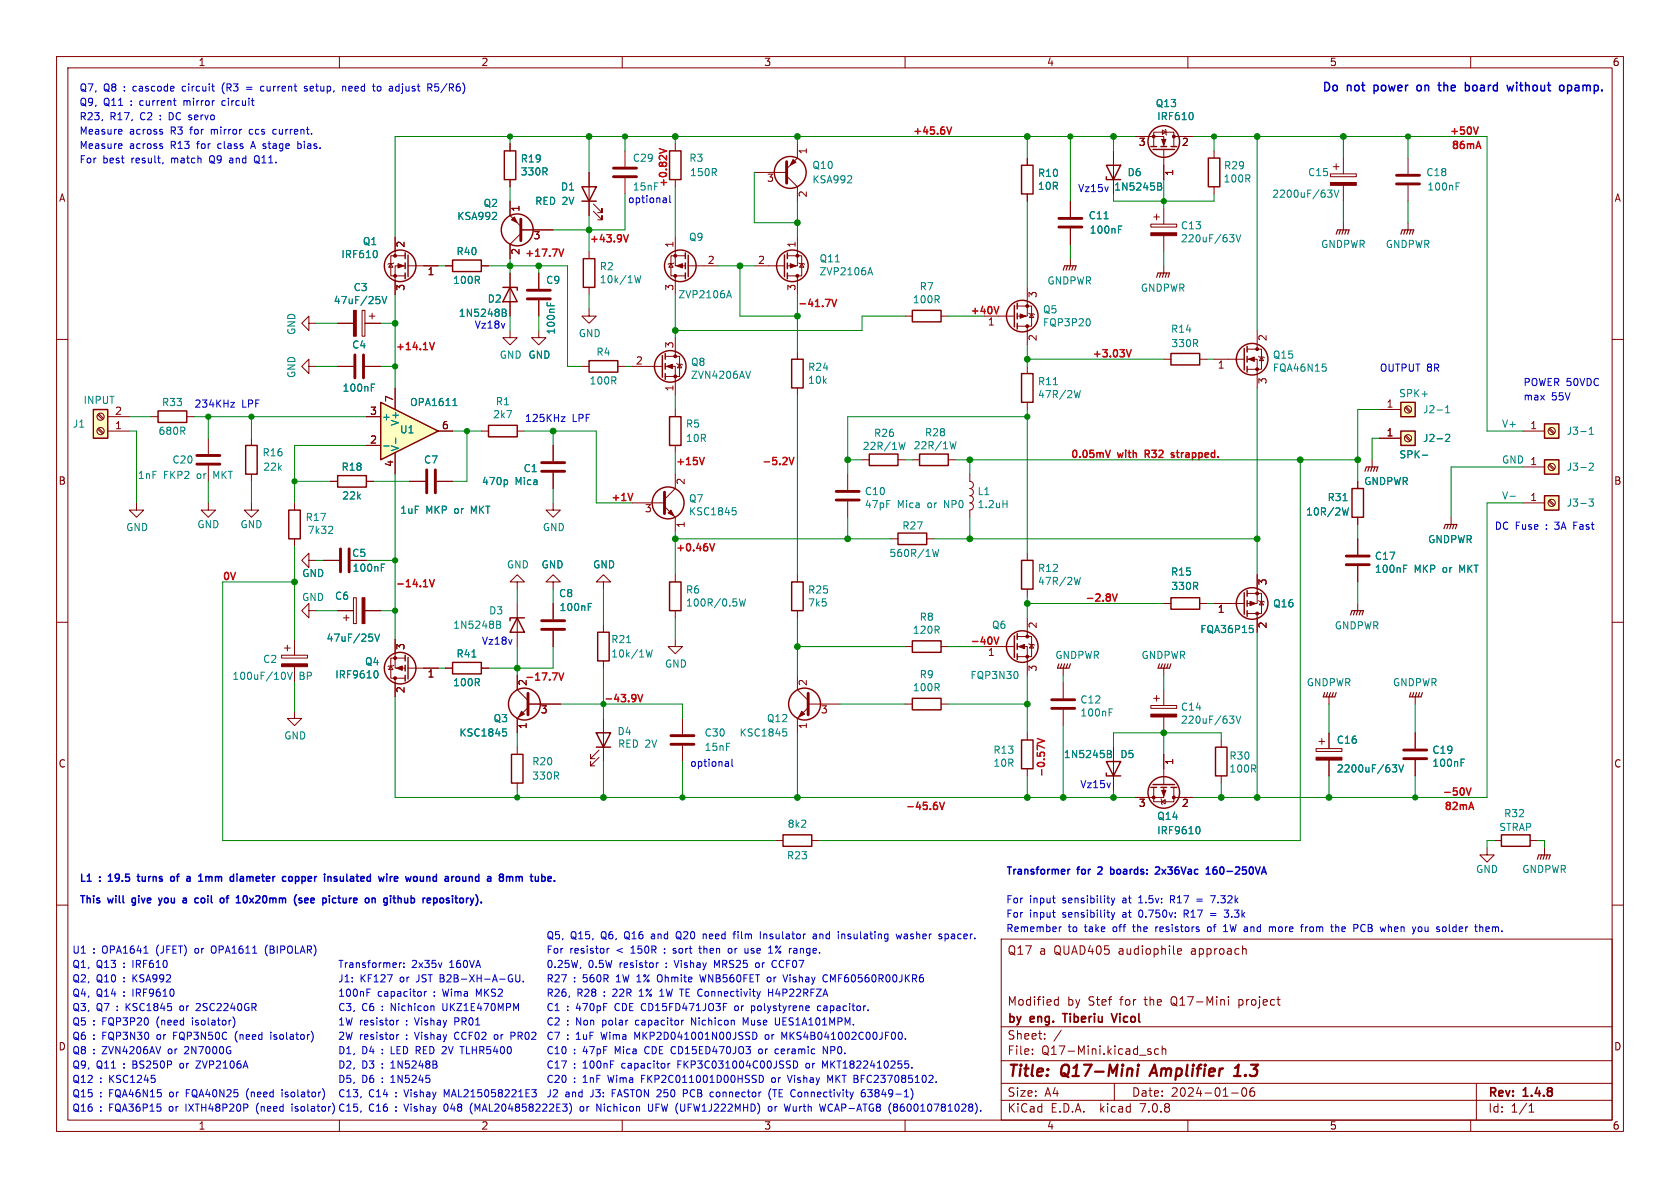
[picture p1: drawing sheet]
<svg xmlns="http://www.w3.org/2000/svg" width="297mm" height="210mm" viewBox="0 0 297 210" stroke-linecap="round" stroke-linejoin="round" font-family="sans-serif">
<defs><g id="words">
<g font-size="2.8" fill="#840000">
<text x="178" y="190.9">Title:</text>
<text x="187.7" y="190.9">Q17-Mini</text>
<text x="204.4" y="190.9">Amplifier</text>
<text x="219.9" y="190.9">1.3</text>
</g>
<g font-size="2.1" fill="#0000c2">
<text x="233.7" y="16.3">Do</text>
<text x="238.1" y="16.3">not</text>
<text x="243.3" y="16.3">power</text>
<text x="251.4" y="16.3">on</text>
<text x="255.7" y="16.3">the</text>
<text x="260.8" y="16.3">board</text>
<text x="268.8" y="16.3">without</text>
<text x="278.5" y="16.3">opamp.</text>
</g>
<g font-size="2.1" fill="#840000">
<text x="178" y="169">Q17</text>
<text x="183.7" y="169">a</text>
<text x="186.4" y="169">QUAD405</text>
<text x="197.9" y="169">audiophile</text>
<text x="210.8" y="169">approach</text>
<text x="178" y="178">Modified</text>
<text x="188.7" y="178">by</text>
<text x="192.5" y="178">Stef</text>
<text x="198.2" y="178">for</text>
<text x="202.6" y="178">the</text>
<text x="207.4" y="178">Q17-Mini</text>
<text x="219.5" y="178">project</text>
<text x="178" y="184">Sheet:</text>
<text x="178" y="181.2">by</text>
<text x="182.2" y="181.2">eng.</text>
<text x="188.7" y="181.2">Tiberiu</text>
<text x="197.9" y="181.2">Vicol</text>
<text x="178" y="186.7">File:</text>
<text x="184.1" y="186.7">Q17-Mini.kicad_sch</text>
<text x="178" y="196.9">KiCad</text>
<text x="178" y="194.1">Size:</text>
<text x="184.7" y="194.1">A4</text>
<text x="185.7" y="196.9">E.D.A.</text>
<text x="194.6" y="196.9">kicad</text>
<text x="200" y="194.1">Date:</text>
<text x="201.8" y="196.9">7.0.8</text>
<text x="207" y="194.1">2024-01-06</text>
<text x="263" y="194.3">Rev:</text>
<text x="263" y="196.9">Id:</text>
<text x="267.1" y="196.9">1/1</text>
<text x="269.4" y="194.3">1.4.8</text>
</g>
<g font-size="1.8" fill="#840000">
<text x="35" y="11.9">1</text>
<text x="85" y="11.9">2</text>
<text x="135" y="11.9">3</text>
<text x="185" y="11.9">4</text>
<text x="235" y="11.9">5</text>
<text x="285" y="11.9">6</text>
<text x="143" y="27.4" transform="rotate(-90 143 27.4)">1</text>
<text x="201.2" y="26.1">3</text>
<text x="208.8" y="26.1">2</text>
<text x="10.3" y="35.9">A</text>
<text x="135.5" y="32.5">3</text>
<text x="143" y="35" transform="rotate(-90 143 35)">2</text>
<text x="207.7" y="31.2" transform="rotate(-90 207.7 31.2)">1</text>
<text x="285.3" y="35.9">A</text>
<text x="92.2" y="37.5" transform="rotate(-90 92.2 37.5)">1</text>
<text x="71.8" y="43.9" transform="rotate(-90 71.8 43.9)">2</text>
<text x="92.2" y="45.2" transform="rotate(-90 92.2 45.2)">2</text>
<text x="94.2" y="42.6">3</text>
<text x="119.1" y="43.9" transform="rotate(-90 119.1 43.9)">1</text>
<text x="125" y="46.7">2</text>
<text x="133.9" y="46.7">2</text>
<text x="140.7" y="43.9" transform="rotate(-90 140.7 43.9)">1</text>
<text x="71.8" y="51.5" transform="rotate(-90 71.8 51.5)">3</text>
<text x="75.5" y="49">1</text>
<text x="119.1" y="51.5" transform="rotate(-90 119.1 51.5)">3</text>
<text x="140.7" y="51.5" transform="rotate(-90 140.7 51.5)">3</text>
<text x="183.6" y="52.8" transform="rotate(-90 183.6 52.8)">3</text>
<text x="174.6" y="57.9">1</text>
<text x="112.3" y="64.5">2</text>
<text x="119.1" y="61.7" transform="rotate(-90 119.1 61.7)">3</text>
<text x="183.6" y="60.4" transform="rotate(-90 183.6 60.4)">2</text>
<text x="215.2" y="65.5">1</text>
<text x="224.2" y="60.4" transform="rotate(-90 224.2 60.4)">2</text>
<text x="69.6" y="71.2" transform="rotate(-90 69.6 71.2)">7</text>
<text x="119.1" y="69.3" transform="rotate(-90 119.1 69.3)">1</text>
<text x="224.2" y="68" transform="rotate(-90 224.2 68)">3</text>
<text x="20.2" y="75.9">1</text>
<text x="20.2" y="73.4">2</text>
<text x="65.3" y="73.4">3</text>
<text x="78" y="75.9">6</text>
<text x="245" y="77.2">1</text>
<text x="245" y="72.1">1</text>
<text x="270.4" y="75.9">1</text>
<text x="65.3" y="78.5">2</text>
<text x="69.6" y="82.6" transform="rotate(-90 69.6 82.6)">4</text>
<text x="10.3" y="85.9">B</text>
<text x="121.4" y="85.8" transform="rotate(-90 121.4 85.8)">2</text>
<text x="270.4" y="88.6">1</text>
<text x="285.3" y="85.9">B</text>
<text x="113.9" y="90.9">3</text>
<text x="121.4" y="93.4" transform="rotate(-90 121.4 93.4)">1</text>
<text x="62.2" y="98.7">C5</text>
<text x="224.2" y="103.6" transform="rotate(-90 224.2 103.6)">3</text>
<text x="183.6" y="111.2" transform="rotate(-90 183.6 111.2)">2</text>
<text x="215.2" y="108.7">1</text>
<text x="224.2" y="111.2" transform="rotate(-90 224.2 111.2)">2</text>
<text x="71.8" y="115" transform="rotate(-90 71.8 115)">3</text>
<text x="174.6" y="116.3">1</text>
<text x="183.6" y="118.8" transform="rotate(-90 183.6 118.8)">3</text>
<text x="71.8" y="122.6" transform="rotate(-90 71.8 122.6)">2</text>
<text x="75.5" y="120.1">1</text>
<text x="93.4" y="121.4" transform="rotate(-90 93.4 121.4)">2</text>
<text x="143" y="121.4" transform="rotate(-90 143 121.4)">2</text>
<text x="93.4" y="129" transform="rotate(-90 93.4 129)">1</text>
<text x="95.5" y="126.4">3</text>
<text x="143" y="129" transform="rotate(-90 143 129)">1</text>
<text x="145" y="126.4">3</text>
<text x="10.3" y="135.9">C</text>
<text x="207.7" y="135.3" transform="rotate(-90 207.7 135.3)">1</text>
<text x="285.3" y="135.9">C</text>
<text x="201.2" y="143">3</text>
<text x="208.8" y="143">2</text>
<text x="10.3" y="185.9">D</text>
<text x="285.3" y="185.9">D</text>
<text x="35" y="199.9">1</text>
<text x="85" y="199.9">2</text>
<text x="135" y="199.9">3</text>
<text x="185" y="199.9">4</text>
<text x="235" y="199.9">5</text>
<text x="285" y="199.9">6</text>
</g>
<g font-size="1.8" fill="#0000c2">
<text x="14" y="16.3">Q7,</text>
<text x="18.3" y="16.3">Q8</text>
<text x="22" y="16.3">:</text>
<text x="23.8" y="16.3">cascode</text>
<text x="32.7" y="16.3">circuit</text>
<text x="39.9" y="16.3">(R3</text>
<text x="47.1" y="16.3">current</text>
<text x="55.1" y="16.3">setup,</text>
<text x="62" y="16.3">need</text>
<text x="67.6" y="16.3">to</text>
<text x="70.7" y="16.3">adjust</text>
<text x="77.7" y="16.3">R5/R6)</text>
<text x="14" y="23.9">Measure</text>
<text x="14" y="21.3">R23,</text>
<text x="14" y="18.8">Q9,</text>
<text x="18.3" y="18.8">Q11</text>
<text x="19.4" y="21.3">R17,</text>
<text x="22.9" y="23.9">across</text>
<text x="23.2" y="18.8">:</text>
<text x="24.9" y="21.3">C2</text>
<text x="25" y="18.8">current</text>
<text x="30.3" y="23.9">R3</text>
<text x="30.3" y="21.3">DC servo</text>
<text x="32.9" y="18.8">mirror</text>
<text x="33.9" y="23.9">for</text>
<text x="37.8" y="23.9">mirror</text>
<text x="39.9" y="18.8">circuit</text>
<text x="44.7" y="23.9">ccs</text>
<text x="49.1" y="23.9">current.</text>
<text x="14" y="29">For</text>
<text x="14" y="26.4">Measure</text>
<text x="18.2" y="29">best</text>
<text x="22.9" y="26.4">across</text>
<text x="23.3" y="29">result,</text>
<text x="30.3" y="26.4">R13</text>
<text x="30.5" y="29">match</text>
<text x="35.1" y="26.4">for</text>
<text x="37.5" y="29">Q9</text>
<text x="39" y="26.4">class</text>
<text x="41.2" y="29">and</text>
<text x="45.1" y="26.4">A stage</text>
<text x="45.9" y="29">Q11.</text>
<text x="53.7" y="26.4">bias.</text>
<text x="110.9" y="36">optional</text>
<text x="190.5" y="34">Vz15v</text>
<text x="83.8" y="58.2">Vz18v</text>
<text x="243.8" y="65.8">OUTPUT 8R</text>
<text x="269.2" y="68.3">POWER 50VDC</text>
<text x="269.2" y="70.9">max</text>
<text x="274.3" y="70.9">55V</text>
<text x="34.3" y="72.1">234KHz</text>
<text x="42.7" y="72.1">LPF</text>
<text x="92.7" y="74.7">125KHz</text>
<text x="101.1" y="74.7">LPF</text>
<text x="264.2" y="93.7">DC Fuse</text>
<text x="273.4" y="93.7">:</text>
<text x="275.2" y="93.7">3A</text>
<text x="278.6" y="93.7">Fast</text>
<text x="85.1" y="114.1">Vz18v</text>
<text x="121.9" y="135.6">optional</text>
<text x="190.9" y="139.4">Vz15v</text>
<text x="14" y="156">L1</text>
<text x="17.7" y="156">:</text>
<text x="19.8" y="156">19.5</text>
<text x="25.5" y="156">turns</text>
<text x="31.8" y="156">of</text>
<text x="35.1" y="156">a</text>
<text x="37.8" y="156">1mm</text>
<text x="43.8" y="156">diameter</text>
<text x="53.6" y="156">copper</text>
<text x="61.5" y="156">insulated</text>
<text x="71.7" y="156">wire</text>
<text x="76.9" y="156">wound</text>
<text x="84.4" y="156">around</text>
<text x="92.4" y="156">a</text>
<text x="95" y="156">8mm</text>
<text x="177.8" y="154.7">Transformer</text>
<text x="190.6" y="154.7">for</text>
<text x="194.7" y="154.7">2</text>
<text x="197.4" y="154.7">boards:</text>
<text x="205.9" y="154.7">2x36Vac</text>
<text x="215.4" y="154.7">160-250VA</text>
<text x="14" y="159.8">This</text>
<text x="19.2" y="159.8">will</text>
<text x="23.9" y="159.8">give</text>
<text x="29.2" y="159.8">you</text>
<text x="34" y="159.8">a</text>
<text x="36.6" y="159.8">coil</text>
<text x="41.6" y="159.8">of</text>
<text x="44.9" y="159.8">10x20mm</text>
<text x="55.6" y="159.8">(see</text>
<text x="61.2" y="159.8">picture</text>
<text x="69.2" y="159.8">on</text>
<text x="73" y="159.8">github</text>
<text x="80.4" y="159.8">repository).</text>
<text x="177.8" y="159.8">For</text>
<text x="182" y="159.8">input</text>
<text x="187.9" y="159.8">sensibility</text>
<text x="198.7" y="159.8">at</text>
<text x="201.8" y="159.8">1.5v:</text>
<text x="207.5" y="159.8">R17</text>
<text x="215.1" y="159.8">7.32k</text>
<text x="96.5" y="166.1">Q5,</text>
<text x="100.8" y="166.1">Q15,</text>
<text x="106.4" y="166.1">Q6,</text>
<text x="110.7" y="166.1">Q16</text>
<text x="115.6" y="166.1">and</text>
<text x="120.2" y="166.1">Q20</text>
<text x="125.1" y="166.1">need</text>
<text x="130.8" y="166.1">film</text>
<text x="135.6" y="166.1">Insulator</text>
<text x="145.2" y="166.1">and</text>
<text x="149.8" y="166.1">insulating</text>
<text x="160.4" y="166.1">washer</text>
<text x="168.1" y="166.1">spacer.</text>
<text x="177.8" y="162.3">For</text>
<text x="177.8" y="164.9">Remember</text>
<text x="182" y="162.3">input</text>
<text x="187.9" y="162.3">sensibility</text>
<text x="188.8" y="164.9">to</text>
<text x="191.9" y="164.9">take</text>
<text x="197" y="164.9">off</text>
<text x="198.7" y="162.3">at</text>
<text x="200.8" y="164.9">the</text>
<text x="201.8" y="162.3">0.750v:</text>
<text x="204.9" y="164.9">resistors</text>
<text x="210" y="162.3">R17</text>
<text x="214.3" y="164.9">of</text>
<text x="217.4" y="164.9">1W and</text>
<text x="217.6" y="162.3">3.3k</text>
<text x="225.8" y="164.9">more</text>
<text x="231.7" y="164.9">from</text>
<text x="237.2" y="164.9">the</text>
<text x="241.4" y="164.9">PCB</text>
<text x="246.4" y="164.9">when</text>
<text x="252.2" y="164.9">you</text>
<text x="256.7" y="164.9">solder</text>
<text x="263.7" y="164.9">them.</text>
<text x="12.7" y="168.7">U1</text>
<text x="12.7" y="173.7">Q2,</text>
<text x="12.7" y="171.2">Q1,</text>
<text x="16.4" y="168.7">:</text>
<text x="17" y="173.7">Q10</text>
<text x="17" y="171.2">Q13</text>
<text x="18.2" y="168.7">OPA1641</text>
<text x="21.9" y="173.7">:</text>
<text x="21.9" y="171.2">:</text>
<text x="23.7" y="173.7">KSA992</text>
<text x="23.7" y="171.2">IRF610</text>
<text x="27.9" y="168.7">(JFET)</text>
<text x="34.9" y="168.7">or</text>
<text x="38" y="168.7">OPA1611</text>
<text x="47.7" y="168.7">(BIPOLAR)</text>
<text x="59.7" y="171.2">Transformer:</text>
<text x="59.7" y="173.7">J1:</text>
<text x="63.6" y="173.7">KF127</text>
<text x="70.8" y="173.7">or</text>
<text x="72.8" y="171.2">2x35v</text>
<text x="73.9" y="173.7">JST B2B-XH-A-GU.</text>
<text x="79.6" y="171.2">160VA</text>
<text x="96.5" y="171.2">0.25W,</text>
<text x="96.5" y="173.7">R27</text>
<text x="96.5" y="168.7">For</text>
<text x="100.7" y="168.7">resistor</text>
<text x="101.4" y="173.7">:</text>
<text x="103.2" y="173.7">560R</text>
<text x="104" y="171.2">0.5W</text>
<text x="109.1" y="168.7">&lt;</text>
<text x="109.2" y="173.7">1W 1%</text>
<text x="109.6" y="171.2">resistor</text>
<text x="111.8" y="168.7">150R</text>
<text x="116.9" y="173.7">Ohmite</text>
<text x="119.7" y="168.7">sort</text>
<text x="119.8" y="171.2">Vishay</text>
<text x="124.5" y="168.7">then</text>
<text x="124.7" y="173.7">WNB560FET</text>
<text x="126.9" y="171.2">MRS25</text>
<text x="129.8" y="168.7">or</text>
<text x="132.9" y="168.7">use</text>
<text x="134.4" y="171.2">or</text>
<text x="136.7" y="173.7">or</text>
<text x="137.4" y="168.7">1%</text>
<text x="137.6" y="171.2">CCF07</text>
<text x="139.8" y="173.7">Vishay</text>
<text x="141.2" y="168.7">range.</text>
<text x="147" y="173.7">CMF60560R00JKR6</text>
<text x="12.7" y="176.3">Q4,</text>
<text x="12.7" y="178.8">Q3,</text>
<text x="17" y="176.3">Q14</text>
<text x="17" y="178.8">Q7</text>
<text x="20.7" y="178.8">:</text>
<text x="21.9" y="176.3">:</text>
<text x="22.5" y="178.8">KSC1845</text>
<text x="23.7" y="176.3">IRF9610</text>
<text x="32.3" y="178.8">or</text>
<text x="35.4" y="178.8">2SC2240GR</text>
<text x="59.7" y="176.3">100nF</text>
<text x="59.7" y="178.8">C3,</text>
<text x="63.9" y="178.8">C6</text>
<text x="66.7" y="176.3">capacitor</text>
<text x="67.6" y="178.8">:</text>
<text x="69.4" y="178.8">Nichicon</text>
<text x="76.8" y="176.3">:</text>
<text x="78.6" y="176.3">Wima</text>
<text x="78.7" y="178.8">UKZ1E470MPM</text>
<text x="84.6" y="176.3">MKS2</text>
<text x="96.5" y="178.8">C1</text>
<text x="96.5" y="176.3">R26,</text>
<text x="100.2" y="178.8">:</text>
<text x="101.9" y="178.8">470pF</text>
<text x="102" y="176.3">R28</text>
<text x="106.8" y="176.3">:</text>
<text x="108.6" y="176.3">22R</text>
<text x="109" y="178.8">CDE CD15FD471JO3F</text>
<text x="113.5" y="176.3">1%</text>
<text x="117.3" y="176.3">1W TE Connectivity</text>
<text x="130.6" y="178.8">or</text>
<text x="133.7" y="178.8">polystyrene</text>
<text x="137.1" y="176.3">H4P22RFZA</text>
<text x="145.6" y="178.8">capacitor.</text>
<text x="12.7" y="183.9">Q6</text>
<text x="12.7" y="181.4">Q5</text>
<text x="16.4" y="183.9">:</text>
<text x="16.4" y="181.4">:</text>
<text x="18.2" y="183.9">FQP3N30</text>
<text x="18.2" y="181.4">FQP3P20</text>
<text x="27.9" y="181.4">(need</text>
<text x="28" y="183.9">or</text>
<text x="31.1" y="183.9">FQP3N50C</text>
<text x="34.4" y="181.4">isolator)</text>
<text x="42.2" y="183.9">(need</text>
<text x="48.7" y="183.9">isolator)</text>
<text x="59.7" y="181.4">1W resistor</text>
<text x="59.7" y="183.9">2W resistor</text>
<text x="71.9" y="181.4">:</text>
<text x="71.9" y="183.9">:</text>
<text x="73.7" y="181.4">Vishay</text>
<text x="73.7" y="183.9">Vishay</text>
<text x="80.8" y="181.4">PR01</text>
<text x="80.8" y="183.9">CCF02</text>
<text x="88" y="183.9">or</text>
<text x="91.1" y="183.9">PR02 C7</text>
<text x="96.5" y="181.4">C2</text>
<text x="100.2" y="181.4">:</text>
<text x="100.2" y="183.9">:</text>
<text x="101.9" y="181.4">Non</text>
<text x="101.9" y="183.9">1uF</text>
<text x="106.6" y="183.9">Wima</text>
<text x="106.7" y="181.4">polar</text>
<text x="112.6" y="183.9">MKP2D041001N00JSSD</text>
<text x="112.8" y="181.4">capacitor</text>
<text x="122.9" y="181.4">Nichicon</text>
<text x="132.2" y="181.4">Muse</text>
<text x="135.9" y="183.9">or</text>
<text x="138.1" y="181.4">UES1A101MPM.</text>
<text x="139" y="183.9">MKS4B041002C00JF00.</text>
<text x="12.7" y="186.4">Q8</text>
<text x="12.7" y="189">Q9,</text>
<text x="12.7" y="191.5">Q12</text>
<text x="16.4" y="186.4">:</text>
<text x="17" y="189">Q11</text>
<text x="17.6" y="191.5">:</text>
<text x="18.2" y="186.4">ZVN4206AV</text>
<text x="19.4" y="191.5">KSC1245</text>
<text x="21.9" y="189">:</text>
<text x="23.7" y="189">BS250P</text>
<text x="30" y="186.4">or</text>
<text x="32.3" y="189">or</text>
<text x="33.1" y="186.4">2N7000G</text>
<text x="35.4" y="189">ZVP2106A</text>
<text x="59.7" y="189">D2,</text>
<text x="59.7" y="191.5">D5,</text>
<text x="59.7" y="186.4">D1,</text>
<text x="63.9" y="189">D3</text>
<text x="63.9" y="191.5">D6</text>
<text x="63.9" y="186.4">D4</text>
<text x="67.6" y="189">:</text>
<text x="67.6" y="191.5">:</text>
<text x="67.6" y="186.4">:</text>
<text x="69.4" y="189">1N5248B</text>
<text x="69.4" y="191.5">1N5245</text>
<text x="69.4" y="186.4">LED RED 2V</text>
<text x="82.3" y="186.4">TLHR5400</text>
<text x="96.5" y="189">C17</text>
<text x="96.5" y="191.5">C20</text>
<text x="96.5" y="186.4">C10</text>
<text x="101.4" y="189">:</text>
<text x="101.4" y="191.5">:</text>
<text x="101.4" y="186.4">:</text>
<text x="103.2" y="189">100nF</text>
<text x="103.2" y="191.5">1nF</text>
<text x="103.2" y="186.4">47pF</text>
<text x="107.8" y="191.5">Wima</text>
<text x="109" y="186.4">Mica</text>
<text x="110.2" y="189">capacitor</text>
<text x="113.8" y="191.5">FKP2C011001D00HSSD</text>
<text x="114.4" y="186.4">CDE CD15ED470JO3</text>
<text x="120.3" y="189">FKP3C031004C00JSSD</text>
<text x="135" y="186.4">or</text>
<text x="137.1" y="191.5">or</text>
<text x="138.1" y="186.4">ceramic</text>
<text x="140.2" y="191.5">Vishay</text>
<text x="143.1" y="189">or</text>
<text x="146.2" y="189">MKT1822410255.</text>
<text x="146.8" y="186.4">NP0.</text>
<text x="147.4" y="191.5">MKT BFC237085102.</text>
<text x="12.7" y="194.1">Q15</text>
<text x="12.7" y="196.6">Q16</text>
<text x="17.6" y="194.1">:</text>
<text x="17.6" y="196.6">:</text>
<text x="19.4" y="194.1">FQA46N15</text>
<text x="19.4" y="196.6">FQA36P15</text>
<text x="30.2" y="196.6">or</text>
<text x="30.2" y="194.1">or</text>
<text x="33.3" y="196.6">IXTH48P20P</text>
<text x="33.3" y="194.1">FQA40N25</text>
<text x="44.2" y="194.1">(need</text>
<text x="45.9" y="196.6">(need</text>
<text x="50.7" y="194.1">isolator)</text>
<text x="52.4" y="196.6">isolator) C15,</text>
<text x="59.7" y="194.1">C13,</text>
<text x="65.2" y="196.6">C16</text>
<text x="65.2" y="194.1">C14</text>
<text x="70" y="196.6">:</text>
<text x="70" y="194.1">:</text>
<text x="71.8" y="196.6">Vishay</text>
<text x="71.8" y="194.1">Vishay</text>
<text x="78.9" y="196.6">048</text>
<text x="78.9" y="194.1">MAL215058221E3</text>
<text x="83.7" y="196.6">(MAL204858222E3)</text>
<text x="96.5" y="194.1">J2</text>
<text x="99.9" y="194.1">and</text>
<text x="103.4" y="196.6">or</text>
<text x="104.5" y="194.1">J3:</text>
<text x="106.5" y="196.6">Nichicon</text>
<text x="108.4" y="194.1">FASTON 250</text>
<text x="115.9" y="196.6">UFW (UFW1J222MHD)</text>
<text x="121.4" y="194.1">PCB</text>
<text x="126.4" y="194.1">connector</text>
<text x="136.9" y="194.1">(TE</text>
<text x="137.5" y="196.6">or</text>
<text x="140.6" y="196.6">Wurth</text>
<text x="141.1" y="194.1">Connectivity</text>
<text x="147" y="196.6">WCAP-ATG8</text>
<text x="153.7" y="194.1">63849-1)</text>
<text x="159.4" y="196.6">(860010781028).</text>
</g>
<g font-size="1.8" fill="#ff0002">
<text x="161.3" y="23.9">+45.6V</text>
<text x="256" y="23.9">+50V</text>
<text x="256.5" y="26.4">86mA</text>
<text x="118" y="33.2" transform="rotate(-90 118 33.2)">+0.82V</text>
<text x="92.7" y="45.5">+17.7V</text>
<text x="104.1" y="42.9">+43.9V</text>
<text x="141" y="54.4">-41.7V</text>
<text x="171.4" y="55.6">+40V</text>
<text x="69.8" y="62">+14.1V</text>
<text x="193" y="63.3">+3.03V</text>
<text x="119.4" y="82.3">+15V</text>
<text x="134.6" y="82.3">-5.2V</text>
<text x="189.2" y="81">0.05mV</text>
<text x="197.7" y="81">with</text>
<text x="203" y="81">R32</text>
<text x="208.2" y="81">strapped.</text>
<text x="107.9" y="88.7">+1V</text>
<text x="119.4" y="97.5">+0.46V</text>
<text x="39.1" y="102.6">0V</text>
<text x="69.8" y="103.9">-14.1V</text>
<text x="191.8" y="106.4">-2.8V</text>
<text x="171.4" y="114.1">-40V</text>
<text x="92.7" y="120.4">-17.7V</text>
<text x="106.7" y="124.2">-43.9V</text>
<text x="184.8" y="137.5" transform="rotate(-90 184.8 137.5)">-0.57V</text>
<text x="160" y="143.3">-45.6V</text>
<text x="254.8" y="140.7">-50V</text>
<text x="255.3" y="143.3">82mA</text>
</g>
<g font-size="1.8" fill="#008484">
<text x="204.2" y="19.1">Q13</text>
<text x="204.5" y="21.4">IRF610</text>
<text x="92" y="28.9">R19</text>
<text x="111.8" y="28.8">C29</text>
<text x="121.8" y="28.8">R3</text>
<text x="92" y="31.2">330R</text>
<text x="99.1" y="33.9">D1</text>
<text x="111.8" y="33.9">15nF</text>
<text x="121.9" y="31.3">150R</text>
<text x="143.5" y="30.1">Q10</text>
<text x="143.5" y="32.6">KSA992</text>
<text x="183.4" y="31.5">R10</text>
<text x="183.4" y="33.8">10R</text>
<text x="196.9" y="33.9">1N5245B</text>
<text x="199.2" y="31.3">D6</text>
<text x="216.2" y="32.5">100R</text>
<text x="216.3" y="30.1">R29</text>
<text x="224.8" y="35.2">2200uF/63V</text>
<text x="231.1" y="31.3">C15</text>
<text x="252.1" y="31.3">C18</text>
<text x="252.2" y="33.9">100nF</text>
<text x="80.7" y="39.1">KSA992</text>
<text x="85.4" y="36.8">Q2</text>
<text x="94.5" y="36.4">RED 2V</text>
<text x="192.4" y="39">C11</text>
<text x="192.5" y="41.5">100nF</text>
<text x="208.7" y="40.7">C13</text>
<text x="60.3" y="45.8">IRF610</text>
<text x="64" y="43.5">Q1</text>
<text x="80.6" y="45.3">R40</text>
<text x="105.9" y="48">R2</text>
<text x="121.7" y="42.8">Q9</text>
<text x="144.8" y="46.6">Q11</text>
<text x="208.7" y="43">220uF/63V</text>
<text x="233.5" y="44">GNDPWR</text>
<text x="244.9" y="44">GNDPWR</text>
<text x="58.9" y="54">47uF/25V</text>
<text x="62.4" y="51.7">C3</text>
<text x="80" y="50.4">100R</text>
<text x="86.1" y="53.7">D2</text>
<text x="96.4" y="50.4">C9</text>
<text x="105.9" y="50.3">10k/1W</text>
<text x="119.8" y="52.9">ZVP2106A</text>
<text x="144.8" y="48.9">ZVP2106A</text>
<text x="161.3" y="53.8">100R</text>
<text x="162.5" y="51.5">R7</text>
<text x="185.1" y="50.5">GNDPWR</text>
<text x="201.6" y="51.8">GNDPWR</text>
<text x="52.4" y="59.3" transform="rotate(-90 52.4 59.3)">GND</text>
<text x="81" y="56.2">1N5248B</text>
<text x="98.3" y="59.2" transform="rotate(-90 98.3 59.2)">100nF</text>
<text x="102.2" y="59.8">GND</text>
<text x="184.3" y="55.6">Q5</text>
<text x="184.3" y="57.9">FQP3P20</text>
<text x="206.9" y="59">R14</text>
<text x="62.2" y="61.8">C4</text>
<text x="88.2" y="63.6">GND GND</text>
<text x="93.3" y="63.6">GND</text>
<text x="105.3" y="63.1">R4</text>
<text x="122.1" y="64.9">Q8</text>
<text x="142.8" y="65.8">R24</text>
<text x="207" y="61.6">330R</text>
<text x="224.9" y="63.6">Q15</text>
<text x="224.9" y="65.9">FQA46N15</text>
<text x="14.7" y="71.6">INPUT</text>
<text x="28.5" y="72">R33</text>
<text x="52.4" y="66.9" transform="rotate(-90 52.4 66.9)">GND</text>
<text x="60.5" y="69.4">100nF</text>
<text x="72.4" y="72">OPA1611</text>
<text x="87.6" y="71.8">R1</text>
<text x="104.1" y="68.2">100R</text>
<text x="122.1" y="67.2">ZVN4206AV</text>
<text x="142.8" y="68.1">10k</text>
<text x="183.4" y="68.3">R11</text>
<text x="183.4" y="70.6">47R/2W</text>
<text x="247.2" y="70.4">SPK+</text>
<text x="12.8" y="75.8">J1</text>
<text x="27.9" y="77.1">680R</text>
<text x="67.4" y="74.5">+</text>
<text x="70.6" y="76.8">U1</text>
<text x="70.7" y="75.4" transform="rotate(-90 70.7 75.4)">V+</text>
<text x="87.1" y="74.1">2k7</text>
<text x="121.2" y="75.8">R5</text>
<text x="154.4" y="77.4">R26</text>
<text x="163.4" y="77.3">R28</text>
<text x="251.5" y="73.3">J2-1</text>
<text x="265.4" y="75.8">V+</text>
<text x="276.9" y="77.1">J3-1</text>
<text x="30.4" y="82.1">C20</text>
<text x="46.3" y="80.9">R16</text>
<text x="46.4" y="83.4">22k</text>
<text x="60.3" y="83.4">R18</text>
<text x="70.7" y="79.9" transform="rotate(-90 70.7 79.9)">V-</text>
<text x="74.9" y="82.1">C7</text>
<text x="92.5" y="83.7">C1</text>
<text x="121.2" y="78.3">10R</text>
<text x="152.4" y="79.7">22R/1W</text>
<text x="161.4" y="79.6">22R/1W</text>
<text x="247.3" y="81.2">SPK-</text>
<text x="251.5" y="78.3">J2-2</text>
<text x="265.4" y="82.1">GND 1</text>
<text x="276.9" y="83.4">J3-2</text>
<text x="24.3" y="84.9">1nF</text>
<text x="28.9" y="84.9">FKP2</text>
<text x="34.9" y="84.9">or</text>
<text x="38" y="84.9">MKT</text>
<text x="60.4" y="88.5">22k</text>
<text x="85.1" y="86">470p</text>
<text x="91" y="86">Mica</text>
<text x="121.7" y="89">Q7</text>
<text x="152.8" y="87.7">C10</text>
<text x="172.7" y="87.7">L1</text>
<text x="234.6" y="88.8">R31</text>
<text x="241.1" y="86">GNDPWR</text>
<text x="265.4" y="88.5">V-</text>
<text x="276.9" y="89.8">J3-3</text>
<text x="22.2" y="94.1">GND</text>
<text x="34.8" y="93.6">GND</text>
<text x="42.4" y="93.6">GND</text>
<text x="53.9" y="92.3">R17</text>
<text x="54.3" y="94.6">7k32</text>
<text x="70.7" y="91">1uF</text>
<text x="75.3" y="91">MKP</text>
<text x="80.4" y="91">or</text>
<text x="83.5" y="91">MKT</text>
<text x="95.9" y="94.1">GND</text>
<text x="121.7" y="91.3">KSC1845</text>
<text x="152.8" y="90">47pF</text>
<text x="158.6" y="90">Mica</text>
<text x="159.4" y="93.8">R27</text>
<text x="164.1" y="90">or</text>
<text x="167.2" y="90">NP0</text>
<text x="172.7" y="90">1.2uH</text>
<text x="230.8" y="91.3">10R/2W</text>
<text x="62.2" y="101.3">100nF</text>
<text x="89.5" y="100.7">GND</text>
<text x="95.6" y="100.7">GND</text>
<text x="104.8" y="100.7">GND</text>
<text x="157.1" y="98.7">560R/1W</text>
<text x="183.4" y="101.3">R12</text>
<text x="206.9" y="102">R15</text>
<text x="243" y="99.2">C17</text>
<text x="243" y="101.5">100nF</text>
<text x="250" y="101.5">MKP</text>
<text x="252.4" y="96.2">GNDPWR</text>
<text x="255.2" y="101.5">or</text>
<text x="258.3" y="101.5">MKT</text>
<text x="53.3" y="106.4">GND</text>
<text x="53.3" y="102.2">GND</text>
<text x="59.1" y="106.2">C6</text>
<text x="98.7" y="105.8">C8</text>
<text x="121.2" y="105.1">R6</text>
<text x="121.2" y="107.4">100R/0.5W</text>
<text x="142.8" y="107.4">7k5</text>
<text x="142.8" y="105.1">R25</text>
<text x="183.4" y="103.6">47R/2W</text>
<text x="207" y="104.5">330R</text>
<text x="225" y="107.6">Q16</text>
<text x="57.6" y="113.6">47uF/25V</text>
<text x="80" y="111.4">1N5248B</text>
<text x="86.4" y="108.8">D3</text>
<text x="98.8" y="108.2">100nF</text>
<text x="108" y="113.9">R21</text>
<text x="161.3" y="112.2">120R</text>
<text x="162.5" y="109.9">R8</text>
<text x="175.3" y="111.4">Q6</text>
<text x="212.1" y="112.1">FQA36P15</text>
<text x="235.9" y="111.5">GNDPWR</text>
<text x="46.4" y="117.4">C2</text>
<text x="64.4" y="117.8">Q4</text>
<text x="80.6" y="116.4">R41</text>
<text x="108" y="116.4">10k/1W</text>
<text x="117.5" y="118.2">GND</text>
<text x="186.5" y="116.7">GNDPWR</text>
<text x="201.7" y="116.7">GNDPWR</text>
<text x="41" y="120.4">100uF/10V</text>
<text x="52.9" y="120.4">BP</text>
<text x="59.2" y="120.1">IRF9610</text>
<text x="80" y="121.5">100R</text>
<text x="161.3" y="122.4">100R</text>
<text x="162.5" y="120.1">R9</text>
<text x="171.5" y="120.2">FQP3N30</text>
<text x="190.9" y="124.6">C12</text>
<text x="208.7" y="125.8">C14</text>
<text x="230.9" y="121.5">GNDPWR</text>
<text x="246.2" y="121.5">GNDPWR</text>
<text x="50.1" y="130.9">GND</text>
<text x="81.1" y="130.4">KSC1845</text>
<text x="87.2" y="127.9">Q3</text>
<text x="109.1" y="130.1">D4</text>
<text x="124.5" y="130.4">C30</text>
<text x="130.6" y="130.4">KSC1845</text>
<text x="135.5" y="127.9">Q12</text>
<text x="190.9" y="126.9">100nF</text>
<text x="208.7" y="128.1">220uF/63V</text>
<text x="236.2" y="131.7">C16</text>
<text x="94" y="135.5">R20</text>
<text x="109.2" y="132.4">RED 2V</text>
<text x="124.5" y="132.9">15nF</text>
<text x="175.5" y="133.5">R13</text>
<text x="175.5" y="135.8">10R</text>
<text x="188" y="134.2">1N5245B</text>
<text x="198" y="134.2">D5</text>
<text x="217.2" y="136.8">100R</text>
<text x="217.2" y="134.5">R30</text>
<text x="236.2" y="136.8">2200uF/63V</text>
<text x="253.1" y="133.5">C19</text>
<text x="253.1" y="135.8">100nF</text>
<text x="94" y="138">330R</text>
<text x="139.1" y="146.5">8k2</text>
<text x="204.5" y="145.1">Q14</text>
<text x="204.5" y="147.7">IRF9610</text>
<text x="264.9" y="147.1">STRAP</text>
<text x="265.8" y="144.7">R32</text>
<text x="139" y="152.1">R23</text>
<text x="260.9" y="154.5">GND</text>
<text x="269" y="154.5">GNDPWR</text>
</g>
</g></defs>
<g fill="none" stroke="#840000" stroke-width=".18">
<path d="M10 10h277v190h-277zM12 12h273v186h-273zM60 10v2M110 10v2M160 10v2M210 10v2M260 10v2M90.2 35.6v2.5l1.9 1.9M90.2 25.4v1.3M90.2 31.8v1.2M104.1 30.5v7.6M104.9 37.3l1.5 1.6v-.8v.8h-.7"/>
<path d="M104.9 36.1l1.5 1.5v-.8v.8h-.7M110.5 26.7v2.8M110.5 31.5v2.8M119.4 25.4v1.3M119.4 31.8v1.2M133.3 30.5h5.8M139.1 31.1l1.9 1.9v2.6M141 25.4v2.5l-1.9 1.9M189.2 35.6v2.8M196.8 26.7v7.6M200.7 24.1h5v1.8M203.5 39.6h4.5v.5h-4.5z"/>
<path d="M204 25.9v-2.5h3.5v2.5M204 38.4h1M204.5 37.8v1.1M205.5 23l.6 .4-.6 .3zM205.7 26.4v5.4M205.7 36.8v2.8M206 22.9l.1 .1v.7l.1 .2M207.5 24.1h3.3M214.6 26.7v1.2M214.6 33v1.3M10 60h2M78.7 47h1.3"/>
<path d="M85.1 47h1.3M90.2 58.4v1.3h1.2l-1.2 1.3-1.3-1.3h1.3M90.2 48.3v7.6M92.1 41.3l-1.9 1.9v2.5M92.1 40.6h5.7M95.2 58.4v1.3h1.3l-1.3 1.3-1.2-1.3h1.2M95.2 48.3v2.8M95.2 53.1v2.8M104.1 54.6v1.3h1.3l-1.3 1.3-1.2-1.3h1.2M104.1 44.5v1.2M104.1 50.8v1.3M118.6 46.6l.4 .6h-.8z"/>
<path d="M119.1 46.5l-.1 .1h-.8l-.1 .1M119.4 41.9v5.1h1.8M119.4 48.8v3.3M121.2 45.2h-2.6v3.6h2.6M121.7 47h5.3M133.3 47h5.4M139.2 45.2h2.5v3.6h-2.5M141 41.9v5.1h-1.8M141 48.8v3.3M141.2 46.5l.2 .1h.7l.1 .1M141.7 46.6l.4 .6h-.7zM160 55.9h1.3"/>
<path d="M166.4 55.9h1.2M189.2 40.4v2.8M189.2 45.7v1.3M205.7 41.7v2.8M205.7 47v1.3M285 60h2M85.1 76.2h1.3M91.4 76.2h1.3M97.8 78.7v2.8M102.9 64.8h1.2M109.2 64.8h1.3M205.7 63.5h1.3"/>
<path d="M212.1 63.5h1.3M243.8 77.5h3.8M248.4 77.1l.9 .9M248.6 77l.8 .8M269.2 76.2h3.8M273.8 75.9l.9 .8M274 75.7l.8 .8M97.8 88.9v1.3h1.3l-1.3 1.2-1.3-1.2h1.3M97.8 83.6v2.8M149.9 83.8v2.8M149.9 88.6v2.8M157.5 95.3h1.2"/>
<path d="M161.3 81.3h1.3M163.8 95.3h1.3M167.6 81.3h1.3M181.6 97.8v1.3M240 85.1v1.3M240 91.4v1.3M240 95.3v2.7M242.6 81.3v1.3M256.5 91.4v1.3M269.2 88.9h3.8M269.2 82.6h3.8M273.8 88.6l.9 .8"/>
<path d="M273.8 82.2l.9 .9M274 88.4l.8 .8M274 82l.8 .9M10 110h2M49.8 115.8h4.6v.5h-4.6zM50.3 114.6h1M50.8 114v1.1M52.1 113v2.8M52.1 117.9v2.8M59.7 108h2.8M60.7 109.2h1M61.2 108.7v1"/>
<path d="M62.5 105.7h.5v4.5h-.5zM64.5 108h2.8M69.1 117.7l.4 .7h-.8zM69.6 117.6l-.1 .1h-.8l-.1 .2M69.8 113v5.1h1.8M69.8 119.9v3.3M71.6 116.3h-2.5v3.6h2.5M72.1 118.1h5.4M78.7 118.1h1.3M85.1 118.1h1.3M91.4 119.4v2.5l1.9 1.9M141 119.4v2.5l1.9 1.9"/>
<path d="M160 114.3h1.3M166.4 114.3h1.2M174 114.3h5.3M179.8 114.3h1.8v5.1M179.8 112.5h2.6v3.6h-2.6M181.6 104.1v1.3M181.6 109.2v3.3M181.9 113.8l.1 .1h.8l.1 .1M182.4 113.9l.4 .7h-.8zM188 118.1v1.3M205.7 118.1v1.3M205.7 106.7h1.3"/>
<path d="M212.1 106.7h1.3M214.6 106.7h5.4M220.5 104.9h2.5v3.6h-2.5M222.2 101.6v5.1h-1.7M222.2 108.5v3.3M222.5 106.2l.1 .1h.8l.1 .1M223 106.3l.4 .6h-.8zM240 100.1v2.8M240 106.7v1.3M285 110h2M52.1 125.7v1.3h1.2l-1.2 1.3-1.3-1.3h1.3M91.4 132.1v1.3"/>
<path d="M91.4 138.4v1.3M93.3 125.1l-1.9 1.9v2.5M93.3 124.5h5.8M105.9 133.9l-1.5 1.5v-.8v.8h.8M105.9 132.6l-1.5 1.5v-.7v.7h.8M106.7 127v7.6M120.6 127v2.8M120.6 131.8v2.8M142.9 125.1l-1.9 1.9v2.5M142.9 124.5h5.7M160 124.5h1.3M166.4 124.5h1.2"/>
<path d="M181.6 129.5v1.3M181.6 135.9v1.3M188 120.7v2.7M188 125.5v2.8M196.8 132.1v7.6M203.5 124.7h4.5v.5h-4.5zM204 139.2v2.5h3.5v-2.5M204 123.4h1M204.5 122.9v1.1M205.7 139.2v1.8h-5M205.7 121.9v2.8M205.7 126.7v2.8"/>
<path d="M205.7 133.4v5.3M215.9 130.8v1.3M215.9 137.2v1.2M234.9 123.2v1.3M250.2 123.2v1.3M250.2 129.5v2.8M250.2 134.4v2.8M10 160h2M205.2 141.2l.2 .2v.7l.1 .1M205.4 141.7l.6-.3v.7zM207.5 141h3.3M264.2 148.6h1.2"/>
<path d="M270.5 148.6h1.3M273 149.9v1.2M285 160h2M177 166h108v32h-108zM186.5 177.6l.2 .1 .4-.1M187.1 176.2v1.5M187.1 176.8l-.4-.1-.2 .1M208.2 168.2l.7-.1-.1-.3-.4-.1-.2 .2v.7h.6M217.2 176.2v.1M217.2 176.7v1M220.1 167.7l.2 .2v.8M60 198v2"/>
<path d="M110 198v2M160 198v2M177 194.5h108M177 191.5h108M177 187.5h108M177 181.5h108M182.5 186.3v.1M182.5 185.5v.1M184.7 183.6v.1M184.7 182.8v.1M187.6 182.1l-1.3 2M197 191.5v3"/>
<path d="M203 185.8l.5 .2v.2l-.2 .2-.4-.1M203 185.5h.5M204.8 185.5l-.4-.1-.3 .3v.4l.1 .2h.6M205.5 185.5l.2-.1 .3 .1 .1 .9M205.5 184.9v1.5M210 198v2M217.7 193.2h1.2M219.7 192.4l.2-.1a.81 .81 0 0 1 .6 .6 .81 .81 0 0 1-.3 .8l-.2 .1a.81 .81 0 0 1-.3-1.4zM221.7 192.3a.59 .59 0 0 0-.7 .6v.6l.1 .2 .4 .1 .2-.1 .1-.5-.1-.3h-.5l-.2 .3M260 198v2M261 191.5v6.5M270.3 196.6h.9"/>
<path d="M270.3 195.5l.4-.4v1.5"/>
<circle cx="248.9" cy="77.5" r=".63"/>
<circle cx="274.3" cy="76.2" r=".63"/>
<circle cx="274.3" cy="82.5" r=".63"/>
<circle cx="274.3" cy="88.9" r=".63"/>
</g>
<path d="M201.2 188.9l-.2 1.3M201.3 188.2l-.1 .2M201.3 188.2l-.1 .1v.1M201.3 188.2v.1l-.1 .1M204.1 188.2l-.9 2M218.2 190.2h1.1M218.3 188.8l.7-.6-.3 2" fill="none" stroke="#840000" stroke-width=".4"/>
<path d="M187.8 179.2h.9M196.5 179.2l.5 1.5 .5-1.5" fill="none" stroke="#840000" stroke-width=".3"/>
<g fill="#840000" stroke="#840000" stroke-width=".18">
<path d="M49.8 117.3h4.6v.6h-4.6z"/>
<path d="M203.5 41.1h4.5v.6h-4.5z"/>
<path d="M140.2 28.2l.5 .5-1 .5z"/>
<path d="M139.7 46.6l1 .4-1 .4z"/>
<path d="M205.4 24.6h.7l-.4 1.1z"/>
<path d="M203.5 126.2h4.5v.5h-4.5z"/>
<path d="M119.6 47l1-.4v.8z"/>
<path d="M205.4 139.7h.7l-.4 1z"/>
<path d="M180.1 114.3l1-.4v.8z"/>
<path d="M90.4 38.9l.5-.5 .5 1z"/>
<path d="M70.1 118.1l1-.4v.8z"/>
<path d="M64 105.7h.5v4.5h-.5z"/>
<path d="M92.2 125.7l.5 .5-1 .5z"/>
<path d="M221 106.3l1 .4-1 .4z"/>
<path d="M141.7 125.7l.5 .5-1 .5z"/>
<circle cx="141" cy="45.2" r=".25"/>
<circle cx="141" cy="48.8" r=".25"/>
<circle cx="204" cy="24.1" r=".25"/>
<circle cx="207.5" cy="24.1" r=".25"/>
<circle cx="119.4" cy="45.2" r=".25"/>
<circle cx="119.4" cy="48.8" r=".25"/>
<circle cx="204" cy="141" r=".25"/>
<circle cx="207.5" cy="141" r=".25"/>
<circle cx="181.6" cy="116.1" r=".25"/>
<circle cx="181.6" cy="112.5" r=".25"/>
<circle cx="69.8" cy="116.3" r=".25"/>
<circle cx="69.8" cy="119.9" r=".25"/>
<circle cx="222.2" cy="104.9" r=".25"/>
<circle cx="222.2" cy="108.5" r=".25"/>
</g>
<g fill="none" stroke="#008484" stroke-width=".18">
<path d="M87 38.8h.8M87.7 37.7v.4M149.8 32.3h.8M150.5 31.2v.4M195.2 38.7h.7M197.7 39.9h.6M204.7 32.3l.6 .2v.2l-.2 .2M204.7 32.9h.4M205.1 32.9l.3 .3-.1 .3-.6 .1M210.8 20l.1 .4-.1 .6M88.8 54.7l.6 .1 .1 .2-.3 .3M88.8 55.3h.4"/>
<path d="M89.2 55.3l.3 .2v.3l-.7 .1M96.7 53.4v.7M97.3 53.6v.5M113.3 48.7l-.3 1.3-.3-.9-.2 .9M128.6 52.3h.6M128.9 51.4l.4 1.2M153.5 48.2h.6M153.8 47.3l.5 1.3M197.7 40.6h.5M217.4 41.5h.7l-.4 .5M217.9 42l.2 .2v.3l-.2 .3M218.5 41.5l.4 1.3 .5-1.3"/>
<path d="M169 78.1l-.3 1.2-.2-.9-.3 .9M255.6 76.9l.4-.1 .3 .3-.8 .9h.8M281 76.8h.7M281 75.9l.3-.4v1.3M89.5 84.8l.2 .3v.3l-.2 .3M164.9 97.1l.3 1.3 .2-.9 .2 .9 .3-1.3M237.4 88.5h.8M238.4 89.8l-.3 1.3-.3-1-.2 1M248.1 99.9h.6M251.5 80.5h.9M266.9 87.7h1M280.9 88.2h.8l-.4 .5 .3 .1v.6l-.2 .1-.5-.1"/>
<path d="M281 82l.4-.1 .3 .3-.8 .9h.8M50.2 118.8a.79 .79 0 0 1 0 1.3M50.8 118.8l.4 1.3 .5-1.3M65.8 112.7v.5M66.3 112.1l.4 1.3 .4-1.3M66.4 118.6a.68 .68 0 0 1 .4 .6 .68 .68 0 0 1-.4 .6M83.4 116.1h.8M179.8 118.8l.2 .4-.2 .6M191 102.1l-.3 1.2-.2-.9-.3 .9M220.9 110.6h.6M221.3 111l.3 .3v.3l-.3 .2M248.1 100.5h.5"/>
<path d="M88.9 128.8h.6M89 129.3h.3l.3 .3-.1 .4-.5 .1M138.4 128.8h.6M138.5 129.3h.4l.2 .3-.1 .4-.5 .1M195.8 132.7l.6 .1v.2l-.2 .3M195.8 133.3h.4M196.1 125.9h.4M196.1 125.3h.6M196.2 133.3l.3 .2-.1 .3-.6 .1M217.4 126.6h.7l-.4 .5M217.9 127.1l.2 .2v.3l-.2 .2M218.5 126.6l.4 1.2 .5-1.2"/>
<path d="M258.3 134.8h.4M258.3 134.2h.6M211.7 146.1a.68 .68 0 0 1 .5 .7 .68 .68 0 0 1-.5 .6"/>
</g>
<g fill="none" stroke="#840000" stroke-width=".51">
<path d="M92.1 38.7v3.8M108.5 31.2h4M108.5 29.7h4M139.1 28.6v3.8M187.2 38.6h4.1M93.2 51.3h4.1M93.2 52.8h4.1M187.2 40.1h4.1M95.8 83.3h4M95.8 81.8h4M147.8 88.4h4.1M147.8 86.9h4.1"/>
<path d="M238 99.8h4.1M238 98.3h4.1M93.3 122.6v3.8M118.6 131.6h4.1M118.6 130h4.1M142.9 122.6v3.8M185.9 125.2h4.1M185.9 123.7h4.1M248.2 132.6h4M248.2 134.1h4"/>
</g>
<g fill="none" stroke="#840000" stroke-width=".25">
<path d="M89.2 26.7h2v5.1h-2zM102.9 33h2.5l-1.3 2.6zM102.9 35.6h2.5M118.4 26.7h2v5.1h-2zM195.6 31.2v.6h2.5M195.6 29.2h2.5l-1.3 2.6zM203.5 25.9h1M203.8 26.4h3.8M205.2 25.9h1M207 25.9h1M213.6 27.9h2v5.1h-2zM80 46h5.1v2h-5.1z"/>
<path d="M88.9 50.8h2.5v.5M90.2 50.8l1.2 2.5h-2.5zM103.1 45.7h2.1v5.1h-2.1zM121.2 44.7v1M121.2 46.5v1M121.2 48.3v1M121.7 45.1v3.8M138.7 45.1v3.8M139.2 44.7v1M139.2 46.5v1M139.2 48.3v1M161.3 54.9h5.1v2h-5.1z"/>
<path d="M86.4 75.2h5v2h-5zM104.1 63.8h5.1v2h-5.1zM207 62.5h5.1v2h-5.1zM247.6 76.2h2.6v2.5h-2.6zM273 74.9h2.6v2.6h-2.6zM158.7 94.2h5.1v2.1h-5.1zM162.6 80.3h5v2h-5zM180.6 99.1h2v5h-2zM239 86.4h2v5h-2zM273 87.6h2.6v2.6h-2.6zM273 81.3h2.6v2.5h-2.6zM71.6 115.8v1"/>
<path d="M71.6 117.6v1M71.6 119.4v1M72.1 116.2v3.8M80 117.1h5.1v2h-5.1zM161.3 113.3h5.1v2h-5.1zM179.3 112.4v3.8M179.8 112v1M179.8 113.8v1M179.8 115.6v1M207 105.7h5.1v2h-5.1zM220 104.8v3.8M220.5 104.4v1"/>
<path d="M220.5 106.2v1M220.5 108v1M90.4 133.4h2.1v5h-2.1zM105.4 129.5h2.5l-1.2 2.6zM105.4 132.1h2.5M161.3 123.4h5.1v2.1h-5.1zM180.6 130.8h2v5.1h-2zM195.6 136.7v.5h2.5M195.6 134.6h2.5l-1.3 2.6zM203.5 139.2h1M203.8 138.7h3.8M205.2 139.2h1"/>
<path d="M207 139.2h1M214.9 132.1h2v5.1h-2zM265.4 147.6h5.1v2h-5.1z"/>
<circle cx="139.7" cy="30.5" r="2.82"/>
<circle cx="205.7" cy="25" r="2.79"/>
<circle cx="91.4" cy="40.6" r="2.82"/>
<circle cx="120.3" cy="47" r="2.79"/>
<circle cx="140.1" cy="47" r="2.79"/>
<circle cx="70.7" cy="118.1" r="2.79"/>
<circle cx="180.7" cy="114.3" r="2.79"/>
<circle cx="221.4" cy="106.7" r="2.79"/>
<circle cx="92.7" cy="124.5" r="2.82"/>
<circle cx="142.2" cy="124.5" r="2.82"/>
<circle cx="205.7" cy="140.1" r="2.79"/>
</g>
<g fill="none" stroke="#840000" stroke-width=".2">
<path d="M188 47.8l.2-.8h2l-.2 .8M188.7 47l-.2 .8M189.2 47l-.2 .8M189.7 47l-.2 .8M204.5 49l.2-.7h2.1l-.3 .7M205.2 48.3l-.2 .7M205.7 48.3l-.2 .7M206.2 48.3l-.2 .7M241.3 83.3l.3-.7h2l-.3 .7M242.1 82.6l-.3 .7M242.6 82.6l-.3 .7M243.1 82.6l-.3 .7"/>
<path d="M255.3 93.5l.2-.8h2.1l-.3 .8M256 92.7l-.2 .8M256.5 92.7l-.2 .8M257 92.7l-.2 .8M187.2 117.3l-.3 .8h2.1l.2-.8M187.7 117.3l-.2 .8M188.2 117.3l-.2 .8M188.7 117.3l-.2 .8M205 117.3l-.3 .8h2.1l.2-.8M205.5 117.3l-.3 .8M206 117.3l-.3 .8M206.5 117.3l-.3 .8"/>
<path d="M238.8 108.7l.2-.7h2l-.2 .7M239.5 108l-.2 .7M240 108l-.2 .7M240.5 108l-.2 .7M234.2 122.4l-.3 .8h2.1l.2-.8M234.7 122.4l-.3 .8M235.2 122.4l-.3 .8M235.7 122.4l-.2 .8M249.4 122.4l-.2 .8h2l.3-.8M249.9 122.4l-.2 .8M250.4 122.4l-.2 .8M251 122.4l-.3 .8"/>
<path d="M271.8 151.9l.2-.8h2.1l-.3 .8M272.5 151.1l-.2 .8M273 151.1l-.2 .8M273.6 151.1l-.3 .8"/>
</g>
<g fill="#ffffc2" stroke="#ffffc2" stroke-width=".18">
<path d="M247.6 76.2h2.6v2.5h-2.6z"/>
<path d="M273 74.9h2.6v2.6h-2.6z"/>
<path d="M273 87.6h2.6v2.6h-2.6z"/>
<path d="M273 81.3h2.6v2.5h-2.6z"/>
</g>
<path d="M67.3 71.1l10.2 5.1-10.2 5.1z" fill="#ffffc2"/>
<g fill="none" stroke="#840000" stroke-width=".25">
<path d="M180.6 29.2h2v5.1h-2zM71.6 44.7v1M71.6 46.5v1M71.6 48.3v1M72.1 45.1v3.8M179.3 54v3.8M179.8 53.6v1M179.8 55.4v1M179.8 57.2v1M16.5 72.4h2.5v5.1h-2.5zM27.9 72.6h5.1v2.1h-5.1zM43.4 78.7h2.1v5.1h-2.1z"/>
<path d="M67.3 71.1l10.2 5.1-10.2 5.1zM117.1 62.9v3.8M117.6 62.5v1M117.6 64.3v1M117.6 66v1.1M118.4 73.7h2v5h-2zM140 63.5h2v5.1h-2zM180.6 66h2v5.1h-2zM220 61.6v3.8M220.5 61.2v1M220.5 63v1M220.5 64.8v1"/>
<path d="M247.6 71.1h2.6v2.6h-2.6zM51.1 90.2h2v5.1h-2zM59.7 84.1h5.1v2h-5.1zM153.7 80.3h5v2h-5zM91.4 109.2l1.3 2.6h-2.5zM92.7 109.2h-2.5v.5M105.7 111.8h2v5h-2zM118.4 102.9h2v5.1h-2zM140 102.9h2v5.1h-2zM138.4 147.6h5.1v2h-5.1z"/>
<circle cx="70.7" cy="47" r="2.79"/>
<circle cx="180.7" cy="55.9" r="2.79"/>
<circle cx="118.5" cy="64.8" r="2.79"/>
<circle cx="221.4" cy="63.5" r="2.79"/>
<circle cx="118.1" cy="88.9" r="2.82"/>
</g>
<g fill="none" stroke="#840000" stroke-width=".18">
<path d="M90.2 25.4v1.3M90.2 31.8v1.2M90.2 35.6v2.5M104.1 30.5v2.5M104.1 35.6v2.5M181.6 27.9v1.3M181.6 34.3v1.3M189.2 35.6v2.8M196.8 26.7v2.5M196.8 31.8v2.5M200.7 24.1h2.5M205.7 29.2v2.6"/>
<path d="M208.3 24.1h2.5M235.2 30.7h4.6v.5h-4.6zM235.7 29.5h1M236.2 29v1M237.5 27.9v2.8M237.5 32.8v2.8M237.5 39.4v1.2M248.9 27.9v2.8M248.9 32.8v2.8M248.9 39.4v1.2M54.6 57.2v-1.3l-1.3 1.3 1.3 1.2v-1.2h1.3M59.7 57.2h2.8"/>
<path d="M64 54.9h.5v4.5h-.5zM64.5 57.2h2.8M65.3 55.9h1M65.8 55.4v1M69.1 46.6l.4 .6h-.8zM69.6 46.5l-.1 .1h-.8l-.1 .1M69.8 41.9v3.3M71.6 47h-1.8v5.1M71.6 45.2h-2.5v3.6h2.5M72.1 47h5.4M78.7 47h1.3M85.1 47h1.3"/>
<path d="M90.2 43.2v2.5M90.2 48.3v2.5M90.2 53.3v2.6M92.1 40.6h5.7M95.2 48.3v2.8M95.2 53.1v2.8M119.4 59.7v3.3M174 55.9h5.3M179.8 54.1h2.6v3.6h-2.6M181.6 50.8v5.1h-1.8M181.6 57.7v3.3M181.9 55.4l.1 .1h.8l.1 .1"/>
<path d="M182.4 55.5l.4 .6h-.8zM189.2 40.4v2.8M222.2 58.4v3.3M17.3 73.3l.8 .9M17.3 75.9l.8 .8M17.4 73.2l.9 .8M17.4 75.7l.9 .8M19 73.7h3.9M19 76.2h3.9M26.7 73.7h1.2M33 73.7h1.3M36.8 77.5v2.8"/>
<path d="M44.4 77.5v1.2M54.6 64.8v-1.3l-1.3 1.3 1.3 1.2v-1.2h1.3M59.7 64.8h2.8M64.5 64.8h2.8M64.8 78.7h2.5M64.8 73.7h2.5M69.8 68.6v3.8M77.5 76.2h2.5M97.8 78.7v2.8M111.8 64.8h5.3M117.6 64.8h1.8v5.1M117.6 63h2.5v3.5h-2.5"/>
<path d="M119.4 72.4v1.3M119.4 78.7v1.3M119.6 64.3l.2 .1h.7l.1 .1M120.1 64.4l.4 .6h-.7zM141 62.2v1.3M141 68.6v1.3M181.6 64.8v1.2M181.6 71.1v1.3M214.6 63.5h5.4M220.5 63.5h1.7v5.1M220.5 61.7h2.5v3.6h-2.5M222.5 63l.1 .1h.8l.1 .1"/>
<path d="M223 63.1l.4 .7h-.8zM243.8 72.4h3.8M243.8 77.5h3.8M248.4 72.1l.9 .8M248.6 71.9l.8 .8M24.1 88.9v1.3h1.3l-1.3 1.2-1.2-1.2h1.2M36.8 88.9v1.3h1.3l-1.3 1.2-1.2-1.2h1.2M36.8 82.3v2.8M44.4 88.9v1.3h1.3l-1.3 1.2-1.2-1.2h1.2M44.4 83.8v1.3M52.1 88.9v1.3M52.1 95.3v1.2"/>
<path d="M54.6 99.1v-1.3l-1.3 1.3 1.3 1.2v-1.2h1.3M57.1 99.1h2.8M58.4 85.1h1.3M64.8 85.1h1.2M69.8 80v3.8M72.4 85.1h2.8M77.2 85.1h2.8M97.8 83.6v2.8M111.8 88.9h5.7M117.5 89.5l1.9 1.9v2.6M119.4 83.8v2.6l-1.9 1.9M152.4 81.3h1.3"/>
<path d="M158.7 81.3h1.3M171.4 83.8v1.3a.64 .64 0 0 1 .7 .6 .64 .64 0 0 1-.7 .7 .64 .64 0 0 1 .7 .6 .64 .64 0 0 1-.7 .6 .64 .64 0 0 1 .7 .7 .64 .64 0 0 1-.7 .6 .64 .64 0 0 1 .7 .6 .64 .64 0 0 1-.7 .7v1.2M240 85.1v1.3M240 91.4v1.3M240 95.3v2.7M54.6 108v-1.3l-1.3 1.3 1.3 1.2v-1.2h1.3M59.7 108h2.8M64.5 108h2.8M69.8 113v2.6M74.9 118.1h2.6M78.7 118.1h1.3M85.1 118.1h1.3"/>
<path d="M91.4 102.9h-1.2l1.2-1.3 1.3 1.3h-1.3v1.2M91.4 106.7v7.6M91.4 119.4v2.5M97.8 102.9h1.3l-1.3-1.3-1.3 1.3h1.3v1.2M97.8 106.7v2.8M97.8 111.5v2.8M106.7 102.9h-1.3l1.3-1.3 1.2 1.3h-1.2v1.2M106.7 110.5v1.3M106.7 116.8v1.3M119.4 113v1.3h1.2l-1.2 1.3-1.3-1.3h1.3M119.4 101.6v1.3M119.4 108v1.2"/>
<path d="M141 101.6v1.3M141 108v1.2M205.7 106.7h1.3M212.1 106.7h1.3M214.6 106.7h2.6M222.2 101.6v2.5M222.2 109.2v2.6M240 100.1v2.8M69.8 120.7v2.5M91.4 127v2.5M93.3 124.5h5.8M196.8 132.1v2.5"/>
<path d="M196.8 137.2v2.5M205.7 133.4v2.5M232.7 132.3h4.5v.5h-4.5zM233.2 131.1h1M233.7 130.6v1M234.9 129.5v2.8M234.9 134.4v2.8M250.2 129.5v2.8M250.2 134.4v2.8M137.2 148.6h1.2M143.5 148.6h1.3M200.7 141h2.5"/>
<path d="M208.3 141h2.5M262.9 149.9v1.2h1.3l-1.3 1.3-1.3-1.3h1.3"/>
<circle cx="17.8" cy="73.7" r=".63"/>
<circle cx="17.8" cy="76.2" r=".63"/>
<circle cx="248.9" cy="72.4" r=".63"/>
</g>
<g fill="none" stroke="#008484" stroke-width=".18">
<path d="M87 38.8h.8M87.7 37.7v.4M195.2 38.7h.7M197.7 39.9h.6M204.7 32.9h.4M204.7 32.3l.6 .2v.2l-.2 .2M205.1 32.9l.3 .3-.1 .3-.6 .1M210.8 20l.1 .4-.1 .6M234.7 33.6h.8l-.4 .5 .3 .1 .1 .4-.3 .3h-.3M235.8 33.6l.5 1.3 .4-1.3M257.4 32.9h.4M257.4 32.3h.6"/>
<path d="M66.6 44.4l.1 .4-.1 .6M67.1 53v.6M67.5 52.4l.5 1.3 .4-1.3M88.8 54.7l.6 .1 .1 .2-.3 .3M88.8 55.3h.4M89.2 55.3l.3 .2v.3l-.7 .1M96.7 53.4v.7M97.3 53.6v.5M192.6 56.4l.1 .4-.1 .7M197.7 40.6h.5M65.6 68.5h.5M65.6 67.9h.7"/>
<path d="M67.8 78.8h1M69.9 77.4v1M80.1 71.7h.7M80.3 70.6l.1-.2v1.3M132.7 65.6l-.4 1.3M160 78.2l-.3 1.2-.2-.9-.3 .9M186.2 68h.7M191 69l-.3 1.3-.2-.9-.3 .9M233.8 64.3h.6M234.2 64.8l.3 .3v.3l-.3 .2M255.6 73h.7M255.6 72.1l.3-.4v1.3"/>
<path d="M255.6 76.9l.4-.1 .3 .3-.8 .9h.8M58.6 93l.2 .3v.3l-.8 .7h.8M67.4 99.7h.6M89.5 84.8l.2 .3v.3l-.2 .3M129.5 89.7h.6M129.6 90.2h.3l.2 .3-.1 .5h-.4M177.3 89.1h.7M178 88.5v1.2M237.4 88.5h.8M238.4 89.8l-.3 1.3-.3-1-.2 1M248.1 99.9h.6M251.5 80.5h.9"/>
<path d="M65.8 112.7v.5M66.3 112.1l.4 1.3 .4-1.3M66.4 118.6a.68 .68 0 0 1 .4 .6 .68 .68 0 0 1-.4 .6M67.4 100.3h.4M83.4 116.1h.8M87.8 109.8l.6 .1 .1 .3-.3 .2M87.8 110.4h.4M88.2 110.4l.3 .2v.3l-.7 .2M104 107.3h.4M104 106.7h.6M110.8 113.6h.7M115.3 114.9l-.3 1.2-.2-.9-.3 .9"/>
<path d="M130.7 105.9l.3 1.2 .2-.9 .3 .9 .3-1.2M220.9 110.6h.6M221.3 111l.3 .3v.3l-.3 .2M248.1 100.5h.5M88.9 128.8h.6M89 129.3h.3l.3 .3-.1 .4-.5 .1M195.8 132.7l.6 .1v.2l-.2 .3M195.8 133.3h.4M196.2 133.3l.3 .2-.1 .3-.6 .1M246.1 135.2h.8l-.4 .5 .4 .1v.4l-.2 .3h-.4M247.3 135.2l.4 1.3 .4-1.3M258.3 134.8h.4"/>
<path d="M258.3 134.2h.6M211.7 146.1a.68 .68 0 0 1 .5 .7 .68 .68 0 0 1-.5 .6"/>
</g>
<g fill="none" stroke="#840000" stroke-width=".51">
<path d="M246.9 31h4.1M246.9 32.5h4.1M62.7 62.7v4.1M64.3 62.7v4.1M34.8 80.5h4.1M34.8 82h4.1M60.2 97v4.1M61.7 97v4.1M75.4 83.1v4M77 83.1v4M117.5 87v3.8M95.8 111.3h4"/>
<path d="M95.8 109.7h4"/>
</g>
<g fill="#840000" stroke="#840000" stroke-width=".18">
<path d="M62.5 54.9h.5v4.5h-.5z"/>
<path d="M70.4 46.6l1 .4-1 .4z"/>
<path d="M220.7 63.5l1-.4v.8z"/>
<path d="M235.2 32.3h4.6v.5h-4.6z"/>
<path d="M232.7 133.9h4.5v.5h-4.5z"/>
<path d="M180.3 55.5l1.1 .4-1.1 .4z"/>
<path d="M118.1 90.7l.5-.5 .5 1z"/>
<path d="M117.9 64.8l1-.4v.8z"/>
<circle cx="69.8" cy="48.8" r=".25"/>
<circle cx="69.8" cy="45.2" r=".25"/>
<circle cx="222.2" cy="65.3" r=".25"/>
<circle cx="222.2" cy="61.7" r=".25"/>
<circle cx="181.6" cy="54.1" r=".25"/>
<circle cx="181.6" cy="57.7" r=".25"/>
<circle cx="119.4" cy="66.5" r=".25"/>
<circle cx="119.4" cy="63" r=".25"/>
</g>
<path d="M236.2 41.4l.3-.8h2l-.2 .8M237 40.6l-.3 .8M237.5 40.6l-.3 .8M238 40.6l-.3 .8M247.6 41.4l.3-.8h2l-.2 .8M248.4 40.6l-.2 .8M248.9 40.6l-.2 .8M249.4 40.6l-.2 .8" fill="none" stroke="#840000" stroke-width=".2"/>
<g fill="#ffffc2" stroke="#ffffc2" stroke-width=".18">
<path d="M247.6 71.1h2.6v2.6h-2.6z"/>
<path d="M16.5 72.4h2.5v5.1h-2.5z"/>
</g>
<g fill="none" stroke="#0000c2" stroke-width=".18">
<path d="M30.6 17.8h.5M31 18.6h.1M37.4 15.2h.5M37.8 16.1h.1M39.4 15l-.1 .5 .1 .7M39.5 17.8l-.3 .2v.4l.3 .2M43.6 15.4h1M43.6 15.8h1M46.7 15.3l-.4-.1-.2 .3 .1 .5h.5M54.3 15.3l-.3-.1-.2 .2 .1 .2 .4 .1v.3h-.5M60.6 15.4l.2-.2 .3 .1v.8M60.6 15.2v.9"/>
<path d="M67.1 15.2l-.3 .1-.1 .2v.5l.4 .1M70.2 15.2l-.3 .3v.4l.3 .2M75.6 14.8h.5l.3 .3-.2 .3-.6 .1M75.9 15.5l.5 .6M76.8 16l.5 .1M77.5 14.8h-.6l-.1 .6 .5-.1M21.4 22.9l.2 .3-.6 .1M21.4 25.4l.2 .3-.6 .1M21.5 23.7h-.1M21.5 26.2l-.1 .1M28.3 21.1v.1M28.3 20.4v.1"/>
<path d="M28.6 23.3l.2 .2-.2 .2M28.6 25.8l.2 .2-.2 .3M28.6 22.9h.1M28.6 25.4l.1 .1M28.8 28.7l-.1 .3M40.7 27.9l-.1 .1M40.7 28.3l-.1 .2 .1 .3M44.3 22.9l-.2 .2v.4l.2 .2M44.4 25.9h.6M44.7 25l-.4 1.3M45.2 28.5h.1M45.5 27.5a.43 .43 0 0 0-.5 .4v.5a.43 .43 0 0 0 .5 .4"/>
<path d="M48.7 22.9h-.3l-.2 .2 .1 .5 .4 .1M52.7 25v1.3M52.7 25.5l.3-.1 .2 .1M53.2 26.1l-.2 .2-.3-.1M117.6 35l.2 .2v.6M117.8 35.8h-.4M117.8 35.3h-.4M118.4 34.6v1l.2 .2M40.8 71.1h.7l-.7 .9h.7M99.2 73.7h.7l-.7 .8h.7M128.6 134.6l.2 .2v.7M128.8 135.4l-.4 .1"/>
<path d="M128.8 134.9l-.4 .1M129.4 134.2v1.1l.2 .2M186.1 158.8h.4M186.3 159.5l.2 .1M196.5 158.8l.3 .8M196.8 159.6l-.3 .4M197.1 158.8l-.3 .8M201.3 159.6h.7M201.4 158.6l-.1 .1M206.9 159h.5M207.4 158.3h-.5v1.3M211.6 158.9h1"/>
<path d="M211.6 159.3h1M214 158.3h.9l-.6 1.3M25.4 168.5h.8M34.9 177.4l-.2 .1M35.4 177.9l-.8 .8h.8M37.5 167.3a.9 .9 0 0 0 0 1.1M41.2 179.8a1.49 1.49 0 0 1 0 1.8M47.3 167a1.46 1.46 0 0 0 0 2M64.9 175.5h.4M64.9 174.8h.6M70.6 170.2v.8M71 170.2l-.4 .2"/>
<path d="M71.4 170.9v.1M71.4 170.3v.1M75 175.3v.8M75.4 175.3l-.4 .2M76.5 177.8l.2 .2v.7M78.1 170.2l-.3 .8M90.4 173h.2v.5M91.2 172.3v1l.2 .3h.3l.2-.3v-1M92.5 173.5v.1M102.7 171l-.2 .2M107.3 167.6v.9M107.7 167.6l-.4 .3"/>
<path d="M113 176.1h.7M113.1 175.1l-.1 .1M116.4 172.4a.9 .9 0 0 0 0 1.1M116.4 170.2l-.4 .2M116.6 176.1h.8M116.9 175l-.3 .2M117.5 168.4v.1M117.5 167.7v.1M117.8 170.9v.1M117.8 170.3v.1M119 168.4l.1 .1M119.2 169.8l.4 1.2"/>
<path d="M119.2 167.6l-.2 .2 .2 .3M119.7 164.7a.9 .9 0 0 0 0 1.2M123.5 167.6h.5M123.7 172.3l.3 1.3 .3-.9M123.7 167.2v1.1l.3 .2M124.3 165.1v.9M124.7 165.1l-.4 .1M126.7 170.7l-.4-.9v1.2M129.3 167.7l-.3-.1-.3 .3 .1 .5 .2 .1 .3-.1M129.6 165.1h.5M130 177.9l-.1 .2 .1 .5M130.1 164.7l-.3 .2v1.1"/>
<path d="M132.2 168.4l-.3 .1M132.2 167.6v.9M132.8 177.8v1.3M132.8 178.6l.4 .1M133.2 177.8l-.4 .1M134 170.2l-.3 .1-.1 .1v.5l.4 .1M134.4 164.7v1.3M135 165.1v.9M135.2 165.1l-.2 .1M135.6 173.3l.3 .3 .3-.1M135.9 175.5h.7M135.9 174.8v1.3"/>
<path d="M135.9 168.5h.7M136.2 172.8l-.3-.1-.3 .3M136.6 174.8v1.3M136.6 170.9l.4 .1M137 169.8l-.4 .1M139.3 172.3l-.5 1.3M140.3 168.4l.5 .1M140.7 167.6l-.4 .1M140.8 168l-.5 .1M143.8 165.2h.5v.8M144.3 165.4l-.4 .1-.2 .2 .2 .3 .4-.1M145.1 177.9l-.3-.1-.3 .3 .1 .5h.5"/>
<path d="M145.6 173.4l.3 .2 .4-.1M146.3 172.4l-.4-.1-.3 .2M148.8 165.2l.4-.1 .2 .2M148.8 165.1v.9M158.4 165.1l.3 .9 .2-.6 .3 .6 .2-.9M167.1 165.2h.5M167.1 165.9h.5M167.1 165.1v1.3M186.1 161.3h.4M186.3 162.1h.2M187.3 163.8v.9M187.6 163.8l-.3 .3"/>
<path d="M196.5 161.3l.3 .8M196.8 162.1l-.3 .5M197.1 161.3l-.3 .8M204.3 163.8v.9M204.6 163.8l-.3 .3M209.3 161.5h.5M209.8 160.9h-.5v1.2M213.9 163.8l-.3 .1-.1 .2v.5l.4 .1M214 161.5h1M214 161.8h1M216.3 164.7h.7M216.3 163.8l.4-.4v1.3"/>
<path d="M216.4 162l.2 .1h.5M216.4 160.9h.8l-.4 .5h.3M224.6 163.8l.4 .2M225 164v.7M225.4 163.9l-.3-.1-.1 .2M230.8 163.8v.9M231.2 163.8l-.4 .3M236.1 164l.4-.2 .2 .2M236.1 163.4v1.3M241 163.4a.68 .68 0 0 0-.5 .7 .68 .68 0 0 0 .5 .6M245.8 163.8l-.3 .1M251 163.8l.3 .1 .1 .2-.1 .5-.3 .1"/>
<path d="M255.5 163.9l.2 .2-.2 .5M262.1 163.9v.8M263.2 163.9l-.3-.1-.2 .2v.6h.5M263.3 164.1l-.6 .2M34.6 187.5h.9l-.9 1.3h.9M41.7 182.6l-.1 .5 .1 .8M43.7 192.8l-.1 .5 .1 .7M45.5 195.3l-.2 .5 .2 .8M47.9 182.5v.1M47.9 182.9v.8M49.9 192.6v.1M49.9 193v.9"/>
<path d="M51.6 195.2v.1M51.6 195.6v.8M70.1 180.3v.9M70.1 182.9v.8M70.5 180.3l-.4 .3M70.5 182.9l-.4 .2M81.3 185h.7M81.7 185v1.3M83.3 195.3l-.2 .5 .2 .8M87.5 183l-.1 .1 .1 .6M90.3 183.1h.5M90.8 182.5h-.5v1.2"/>
<path d="M94 192.6h.8l-.4 .5 .3 .1v.6l-.1 .1-.5-.1M99.5 195.2h.7l-.4 .5M100 195.7l.2 .2v.3l-.2 .2M100.7 195a1.46 1.46 0 0 1 0 1.9M103 195.6l-.3 .1-.2 .1 .1 .5 .4 .1M105.5 195.2l.7 1.2M114.6 195.2v1l.3 .2h.3l.2-.2v-1M118.1 188v.8M118.5 188l-.4 .2M120.8 193.3h.5M120.9 180.3l-.3 .2M121.3 192.6h-.5v1.3"/>
<path d="M122.3 181.2v-1.3l.7 1.3M125.6 193.8l.4 .1M126 193l-.4 .2M131.8 180.8l-.4-.9v1.3M133.1 182.5a.64 .64 0 0 1 .7 .6 .64 .64 0 0 1-.7 .6zM134.2 190.1a.64 .64 0 0 1 .8 .6 .64 .64 0 0 1-.8 .7zM134.5 185.4l-.3 .1-.1 .2 .1 .5 .3 .1M135.4 183l-.1 .1 .1 .6M135.9 195.7l.3-.1 .3 .2v.4l-.3 .2h-.3l-.1-.2zM136.3 192.4a1.46 1.46 0 0 0 0 2M136.5 190.6l-.1 .2 .1 .5M137.1 181l.2 .2 .4-.1"/>
<path d="M137.1 185.5h.5M137.1 186.2h.5M138.7 183.4l-.5-.9v1.2M139.2 190.1l.4 1.3M139.7 195.2l-.3 1.2M140.2 192.6l.4 .1M140.3 187.5a.64 .64 0 0 1 .7 .7 .64 .64 0 0 1-.7 .6zM140.6 193.8l-.4 .1M142.6 188l-.1 .2 .1 .6M145.8 188.5l-.4-1v1.3M146 195.2l-.3 1.2M146.3 185v1.3l-.8-1.3v1.3"/>
<path d="M146.5 195.5v.6M147.2 190.1l-.4 .9-.5-.9v1.3M152.9 192.6l-.4 .1a.86 .86 0 0 0 0 1.2l.4-.1 .1-.4-.3-.3h-.2l-.2 .3M158.1 195.2h.3l.2 .1 .1 .2-.3 .2M158.1 195.7h.1M158.2 195.7h.2M158.2 195.7l-.1 .1M158.4 195.7l.3 .3-.1 .3-.2 .1h-.3M159 182.5h.1a.68 .68 0 0 1 .4 .6 .68 .68 0 0 1-.4 .6h-.1M160.1 183.6v.1M161.2 188.7v.1M161.3 192.8l.1 .5-.1 .7"/>
<path d="M165.5 191.2v.2M173.4 196.3v.1"/>
</g>
<g fill="none" stroke="#ff0002" stroke-width=".25">
<path d="M116.6 26.3l1.2 .4-1.2 .4M167.4 22.4l.4 1.3 .4-1.3M260.5 22.4l.4 1.3 .4-1.3M98.8 44l.4 1.3 .5-1.3M110.2 41.5l.5 1.3 .4-1.3M147.1 52.9l.4 1.3 .4-1.3M176.6 54.2l-.4 1.3M75.9 60.5l.5 1.3 .4-1.3M196.3 79.6l-.4 1.3M199.1 61.8l.5 1.3 .4-1.3M202.9 79.6h-.4v1.3M111.9 87.2l-.5 1.3"/>
<path d="M124.5 80.9l-.4 1.2M125.5 96.1l.4 1.3 .4-1.3M139.5 80.9l.4 1.2 .5-1.2M202.5 80.3h.4M207.5 80.1l-.3-.1-.1 .2v.2l.4 .1v.3h-.4M75.9 102.5l.5 1.2 .4-1.2M98.8 119l.4 1.2 .5-1.2M175.7 112.6l.5 1.3 .4-1.3M196.7 105l.4 1.3 .4-1.3M112.8 122.8l.4 1.2 .4-1.2M183.4 130.5l1.2 .5-1.2 .4M259.2 139.3l.4 1.3 .5-1.3"/>
<path d="M166.1 141.8l.4 1.3 .5-1.3"/>
</g>
<g fill="none" stroke="#0000c2" stroke-width=".25">
<path d="M250.8 15.1l-.3 .2v.5l.3 .3M254.2 15.1h.6M254.5 16l.3 .1M259.5 15.1l.3 .2v.5l-.3 .3M267.6 15.1l-.3 1-.3-.8M268.1 14.6v.1M277.1 15.1h.5l.2 .2M277.1 15.1v1.5M277.8 15.8l-.2 .3-.5-.1M19.2 155.8h.7M19.3 154.8l-.1 .1M23.4 158.9v.6"/>
<path d="M24.2 154.9h.5M24.4 154.5v1.1l.3 .2M28 158.8l.3 .8M28.3 159.6l-.3 .4M28.7 158.8l-.4 .8M30.4 154.9l.3 .1 .1 .2v.5l-.4 .1M31.2 154.9h.5M32.8 158.8l.1 .1v.7M32.9 159.5l-.1 .1M32.9 159.1h-.1M36.1 158.8h-.3l-.3 .2 .1 .5 .2 .1 .3-.1M36.6 154.9l.3 .2"/>
<path d="M36.9 155.1v.7M37.3 154.9l-.4 .2M40 158.8h.4M40.4 158.3l-.3 .2v1.1M42.5 155h.5v.8M43 155.2l-.4 .1-.2 .2 .2 .3 .4-.1M44.1 158.8l.7 .8M44.8 158.8l-.7 .8M52.2 155l.4-.1 .2 .3-.1 .5h-.5M52.2 154.9v1.3M53.9 159.2l.6-.1-.1-.3h-.3l-.2 .1v.6h.5M55.1 158.8l-.1 .1v.5l.1 .2"/>
<path d="M55.6 159.1l-.6 .1M59.7 158.8h.5M59.9 158.3v1.1l.3 .2M60.2 154.9v.8l.3 .1 .2-.1M60.6 158.8l.1 .7M60.7 154.9v.9M68.4 158.8h-.3l-.3 .2 .2 .5h.4M68.4 158.8v1l-.2 .2h-.3M69.7 155.6l.2 .2 .4-.1M69.7 155.1l.2-.2h.2l.2 .2v.1l-.6 .2M72.1 158.8v.8M72.1 159.5l-.2 .1"/>
<path d="M75.6 154.9l.4 .2v.7M79 158.8h.4M79 159.1l.4 .1 .1 .2-.2 .2-.4-.1M83.1 154.9l.4 .2v.7M91.2 155.1l.4-.2 .2 .2M91.2 154.9v.9M91.8 155.1v.7M91.8 155v.1M93.7 154.9h.5M93.9 155.6l.3 .2M189.2 153.7l-.4 .2M194.2 153.3l-.1 .1"/>
<path d="M194.8 153.8l-.7 .7h.7M196.4 153.7h.3l.2 .1M196.4 153.3v1.2M196.9 154.4l-.2 .1h-.3M204.3 153.3h.5l.2 .3-.8 .9h.8M213.2 154.5h.7M213.5 153.4l.1-.1v1.2M214.9 153.7l-.3 .1-.2 .2M215 153.3h-.3a.85 .85 0 0 0 0 1.2h.2"/>
</g>
<g fill="none" stroke="#008400" stroke-width=".18">
<path d="M90.2 24.1v1.3M90.2 33v2.6M104.1 24.1v6.4M104.1 38.1v6.4M110.5 34.3v6.3h-12.7M110.5 24.1v2.6M119.4 24.1v1.3M119.4 33v8.9M133.3 30.5v8.9h7.7M141 24.1v1.3M141 35.6v6.3M181.6 24.1v3.8"/>
<path d="M181.6 35.6v15.2M189.2 24.1v11.5M196.8 24.1v2.6M196.8 34.3v1.3h17.8v-1.3M200.7 24.1h-130.9v17.8M205.7 31.8v5M210.8 24.1h52.1v52.1h6.3M214.6 24.1v2.6M222.2 24.1v34.3M237.5 24.1v3.8M237.5 35.6v3.8M248.9 24.1v3.8"/>
<path d="M248.9 35.6v3.8M55.9 57.2h3.8M67.3 57.2h2.5M69.8 52.1v16.5M77.5 47h1.2M86.4 47h13.9v17.8h2.6M90.2 45.7v2.6M90.2 55.9v2.5M95.2 47v1.3M95.2 55.9v2.5M104.1 52.1v2.5M119.4 52.1v7.6"/>
<path d="M127 47h6.3M130.8 47v8.9h10.2M141 52.1v10.1M160 55.9h-7.6v2.5h-33M167.6 55.9h6.4M189.2 43.2v2.5M205.7 44.5v2.5M22.9 76.2h1.2v12.7M22.9 73.7h3.8M34.3 73.7h30.5M36.8 73.7v3.8M44.4 73.7v3.8"/>
<path d="M55.9 64.8h3.8M64.8 78.7h-12.7v10.2M67.3 64.8h2.5M80 76.2h5.1M82.5 76.2v8.9h-2.5M92.7 76.2h12.7v12.7h6.4M97.8 76.2v2.5M110.5 64.8h1.3M119.4 69.9v2.5M141 69.9v31.7M181.6 61v3.8M181.6 72.4v25.4"/>
<path d="M181.6 63.5h24.1M181.6 73.7h-31.7v10.1M213.4 63.5h1.2M222.2 68.6v33M243.8 72.4h-3.8v12.7M243.8 77.5h-1.2v3.8M36.8 85.1v3.8M44.4 85.1v3.8M52.1 96.5v16.5M52.1 85.1h6.3M55.9 99.1h1.2M64.8 99.1h5"/>
<path d="M66 85.1h6.4M69.8 83.8v29.2M97.8 86.4v2.5M119.4 95.3h38.1M119.4 80v3.8M119.4 94v7.6M149.9 81.3h2.5M149.9 91.4v3.9M160 81.3h1.3M165.1 95.3h57.1M168.9 81.3h71.1M171.4 81.3v2.5"/>
<path d="M171.4 91.4v3.9M229.9 81.3v67.3h-85.1M240 92.7v2.6M269.2 88.9h-6.3v52.1h-52.1M269.2 82.6h-12.7v8.8M52.1 102.9h-12.7v45.7h97.8M55.9 108h3.8M67.3 108h2.5M77.5 118.1h1.2M91.4 104.1v2.6M91.4 114.3v5.1M97.8 114.3v3.8h-11.4"/>
<path d="M97.8 104.1v2.6M106.7 104.1v6.4M106.7 118.1v8.9M119.4 109.2v3.8M141 109.2v10.2M141 114.3h19M167.6 114.3h6.4M181.6 105.4v3.8M181.6 119.4v10.1M181.6 106.7h24.1M188 119.4v1.3M205.7 119.4v2.5"/>
<path d="M213.4 106.7h1.2M222.2 111.8v29.2M240 102.9v3.8M52.1 120.7v5M69.8 123.2v17.8h130.9M91.4 129.5v2.6M91.4 139.7v1.3M99.1 124.5h21.5v2.5M106.7 134.6v6.4M120.6 134.6v6.4M141 129.5v11.5M148.6 124.5h11.4"/>
<path d="M167.6 124.5h14M181.6 137.2v3.8M188 128.3v12.7M196.8 139.7v1.3M205.7 129.5v3.9M215.9 130.8v-1.3h-19.1v2.6M215.9 138.4v2.6M234.9 124.5v5M234.9 137.2v3.8M250.2 124.5v5M250.2 137.2v3.8M264.2 148.6h-1.3v1.3"/>
<path d="M271.8 148.6h1.2v1.3"/>
</g>
<g fill="#008400" stroke="#008400" stroke-width=".18">
<circle cx="141" cy="24.1" r=".51"/>
<circle cx="141" cy="39.4" r=".51"/>
<circle cx="110.5" cy="24.1" r=".46"/>
<circle cx="104.1" cy="24.1" r=".51"/>
<circle cx="119.4" cy="24.1" r=".51"/>
<circle cx="104.1" cy="40.6" r=".51"/>
<circle cx="90.2" cy="47" r=".51"/>
<circle cx="95.3" cy="47" r=".51"/>
<circle cx="90.2" cy="24.1" r=".46"/>
<circle cx="82.5" cy="76.2" r=".46"/>
<circle cx="97.8" cy="76.2" r=".51"/>
<circle cx="69.8" cy="64.8" r=".46"/>
<circle cx="69.9" cy="57.2" r=".51"/>
<circle cx="130.8" cy="47" r=".51"/>
<circle cx="141" cy="55.9" r=".51"/>
<circle cx="119.4" cy="58.4" r=".51"/>
<circle cx="189.2" cy="24.1" r=".46"/>
<circle cx="181.6" cy="24.1" r=".51"/>
<circle cx="205.7" cy="35.6" r=".46"/>
<circle cx="196.9" cy="24.1" r=".51"/>
<circle cx="171.5" cy="81.3" r=".51"/>
<circle cx="181.6" cy="73.7" r=".46"/>
<circle cx="181.6" cy="63.5" r=".51"/>
<circle cx="222.3" cy="141" r=".51"/>
<circle cx="235" cy="141" r=".51"/>
<circle cx="250.2" cy="141" r=".46"/>
<circle cx="222.3" cy="95.3" r=".51"/>
<circle cx="229.9" cy="81.3" r=".51"/>
<circle cx="240" cy="81.3" r=".51"/>
<circle cx="222.3" cy="24.1" r=".51"/>
<circle cx="214.6" cy="24.1" r=".46"/>
<circle cx="188" cy="141" r=".51"/>
<circle cx="196.9" cy="141" r=".51"/>
<circle cx="181.6" cy="141" r=".51"/>
<circle cx="205.7" cy="129.5" r=".51"/>
<circle cx="181.6" cy="124.5" r=".51"/>
<circle cx="215.9" cy="141" r=".51"/>
<circle cx="171.5" cy="95.3" r=".51"/>
<circle cx="141" cy="114.3" r=".51"/>
<circle cx="181.6" cy="106.7" r=".51"/>
<circle cx="149.9" cy="95.3" r=".51"/>
<circle cx="149.9" cy="81.3" r=".51"/>
<circle cx="141" cy="141" r=".51"/>
<circle cx="237.5" cy="24.1" r=".51"/>
<circle cx="248.9" cy="24.1" r=".46"/>
<circle cx="69.8" cy="99.1" r=".46"/>
<circle cx="44.4" cy="73.7" r=".46"/>
<circle cx="52.1" cy="85.1" r=".46"/>
<circle cx="36.8" cy="73.7" r=".46"/>
<circle cx="91.4" cy="141" r=".46"/>
<circle cx="106.7" cy="141" r=".51"/>
<circle cx="69.8" cy="108" r=".46"/>
<circle cx="91.4" cy="118.1" r=".51"/>
<circle cx="106.7" cy="124.5" r=".46"/>
<circle cx="119.4" cy="95.3" r=".51"/>
<circle cx="120.6" cy="141" r=".46"/>
<circle cx="52.1" cy="102.9" r=".51"/>
</g>
<use href="#words"/>
</svg>
